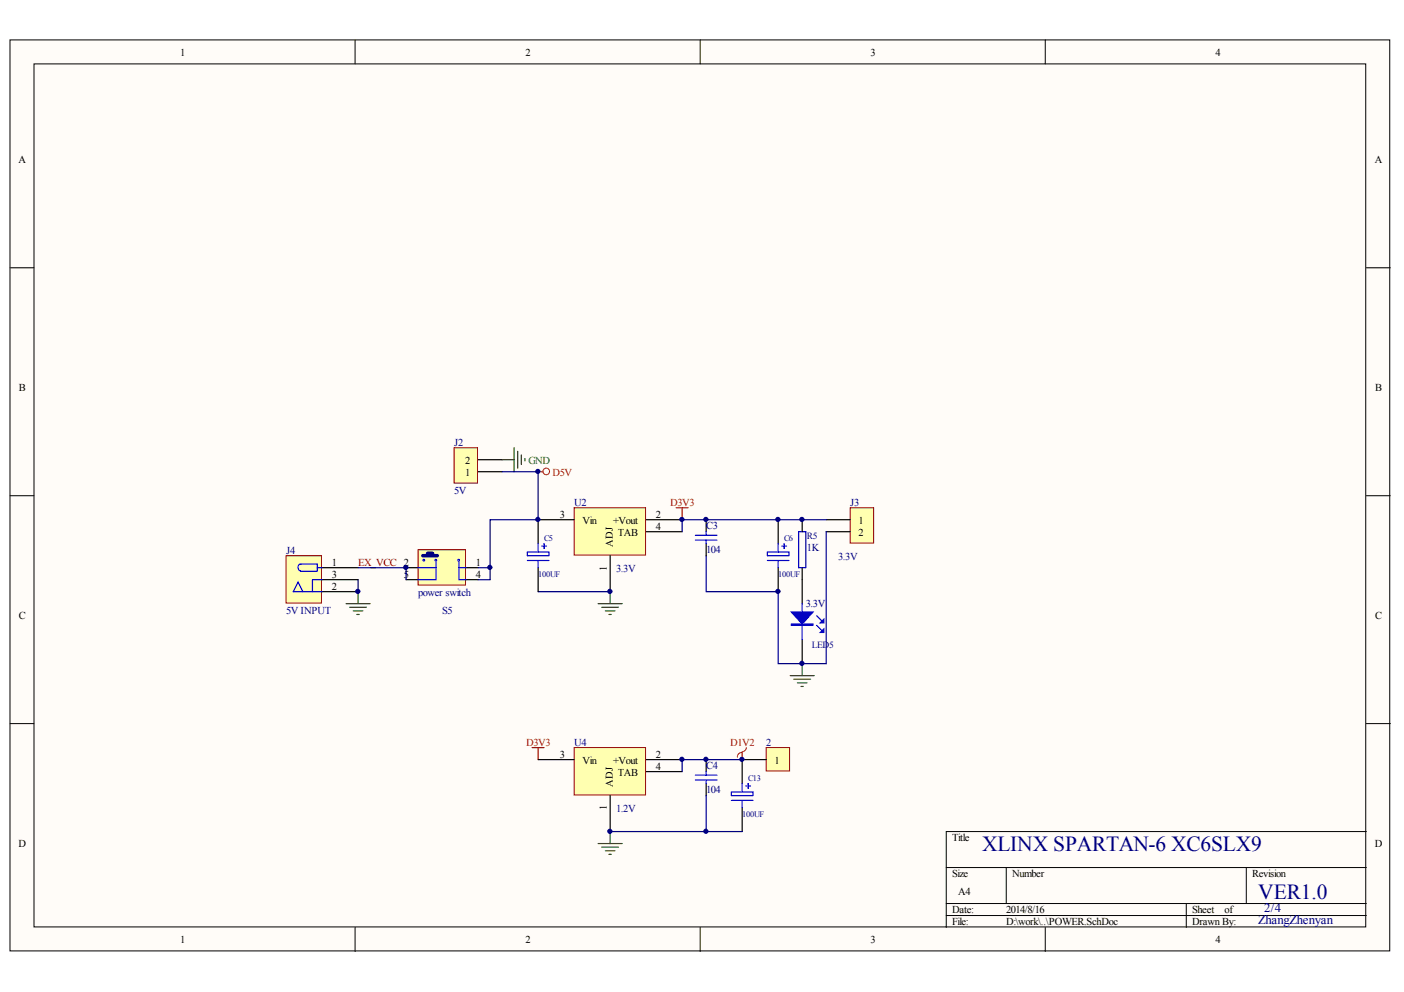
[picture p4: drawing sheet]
<svg xmlns="http://www.w3.org/2000/svg" width="297mm" height="210mm" viewBox="0 0 297 210" stroke-linecap="round" stroke-linejoin="round" font-family="sans-serif">
<defs><g id="words">
<g font-size="4.5" fill="#000080">
<text x="207.8" y="180">XLINX SPARTAN-6 XC6SLX9</text>
<text x="266.2" y="190.2">VER1.0</text>
</g>
<g font-size="2.7" fill="#000080">
<text x="266.2" y="195.6">ZhangZhenyan</text>
<text x="267.5" y="193">2/4</text>
</g>
<g font-size="2.2">
<text x="38.1" y="11.8">1</text>
<text x="111.2" y="11.8">2</text>
<text x="184.2" y="11.8">3</text>
<text x="257.2" y="11.8">4</text>
<text x="3.9" y="34.5">A</text>
<text x="290.8" y="34.5">A</text>
<text x="4" y="82.8">B</text>
<text x="290.9" y="82.8">B</text>
<text x="98.4" y="100.7">1</text>
<text x="98.4" y="98.2">2</text>
<text x="118.4" y="109.6">3</text>
<text x="123.2" y="110.8">Vin</text>
<text x="129.7" y="110.8">+Vout</text>
<text x="130.7" y="113.4">TAB</text>
<text x="138.7" y="109.6">2</text>
<text x="138.7" y="112.1">4</text>
<text x="181.7" y="110.8">1</text>
<text x="181.7" y="113.4">2</text>
<text x="70.2" y="119.7">1</text>
<text x="100.6" y="119.7">1</text>
<text x="129.7" y="115.8" transform="rotate(-90 129.7 115.8)">ADJ</text>
<text x="70.2" y="124.8">2</text>
<text x="70.2" y="122.3">3</text>
<text x="85.4" y="122.3">5</text>
<text x="100.6" y="122.3">4</text>
<text x="128.4" y="120.7" transform="rotate(-90 128.4 120.7)">1</text>
<text x="4" y="131">C</text>
<text x="290.9" y="131">C</text>
<text x="118.4" y="160.3">3</text>
<text x="123.2" y="161.6">Vin</text>
<text x="129.7" y="161.6">+Vout</text>
<text x="138.7" y="160.3">2</text>
<text x="163.9" y="161.6">1</text>
<text x="129.7" y="166.6" transform="rotate(-90 129.7 166.6)">ADJ</text>
<text x="130.7" y="164.1">TAB</text>
<text x="138.7" y="162.9">4</text>
<text x="128.4" y="171.5" transform="rotate(-90 128.4 171.5)">1</text>
<text x="3.9" y="179.2">D</text>
<text x="201.5" y="177.9">Title</text>
<text x="290.8" y="179.2">D</text>
<text x="201.5" y="185.6">Size</text>
<text x="214.2" y="185.6">Number</text>
<text x="264.9" y="185.6">Revision</text>
<text x="202.7" y="189.4">A4</text>
<text x="201.5" y="193.2">Date:</text>
<text x="201.5" y="195.7">File:</text>
<text x="212.9" y="193.2">2014/8/16</text>
<text x="212.9" y="195.7">D:\work\..\POWER.SchDoc</text>
<text x="252.2" y="193.2">Sheet</text>
<text x="252.2" y="195.7">Drawn By:</text>
<text x="259.1" y="193.2">of</text>
<text x="38.1" y="199.6">1</text>
<text x="111.2" y="199.6">2</text>
<text x="184.2" y="199.6">3</text>
<text x="257.2" y="199.6">4</text>
</g>
<g font-size="2.2" fill="#000080">
<text x="96.1" y="94.3">J2</text>
<text x="96.1" y="104.5">5V</text>
<text x="121.5" y="107">U2</text>
<text x="179.9" y="107">J3</text>
<text x="149.4" y="111.9">C3</text>
<text x="60.5" y="117.2">J4</text>
<text x="149.4" y="116.9">104</text>
<text x="170.7" y="116.7">1K</text>
<text x="177.3" y="118.5">3.3V</text>
<text x="130.4" y="121">3.3V</text>
<text x="60.5" y="129.9">5V INPUT</text>
<text x="88.5" y="126.1">power switch</text>
<text x="93.5" y="129.9">S5</text>
<text x="170.5" y="128.4">3.3V</text>
<text x="121.5" y="157.8">U4</text>
<text x="162.1" y="157.8">2</text>
<text x="149.4" y="162.6">C4</text>
<text x="149.4" y="167.7">104</text>
<text x="130.4" y="171.8">1.2V</text>
</g>
<text font-size="2.2" fill="#008000" x="111.8" y="98.2">GND</text>
<g font-size="2.2" fill="#f00">
<text x="116.9" y="100.7">D5V</text>
<text x="141.8" y="107">D3V3</text>
<text x="111.3" y="157.8">D3V3</text>
<text x="154.5" y="157.8">D1V2</text>
</g>
<text font-size="2.2" fill="#800000" x="75.8" y="119.7">EX_VCC 2</text>
<g font-size="2" fill="#000080">
<text x="170.7" y="114.1">R5</text>
<text x="171.7" y="137.2">LED5</text>
</g>
<g font-size="1.8" fill="#000080">
<text x="115.1" y="114.4">C5</text>
<text x="165.9" y="114.4">C6</text>
<text x="113.8" y="122">100UF</text>
<text x="164.6" y="122">100UF</text>
<text x="158.3" y="165.2">C13</text>
<text x="157" y="172.8">100UF</text>
</g>
</g></defs>
<g fill="#fffcf8" stroke="#000" stroke-width=".21">
<path d="M2.1 8.4h291.9v192.8h-291.9z"/>
<path d="M7.2 13.5h281.7v182.6h-281.7z"/>
</g>
<g fill="none" stroke="#000" stroke-width=".21">
<path d="M75.1 8.4v5.1M148.1 8.4v5.1M221.1 8.4v5.1M2.1 56.7h5.1M289.1 56.7h5M2.1 104.9h5.1M289.1 104.9h5M2.1 153.1h5.1M289.1 153.1h5M289.1 176h-88.9v20.3M75.1 196.3v5M148.1 196.3v5"/>
<path d="M200.2 183.6h88.9M200.2 191.2h88.9M200.2 193.7h88.9M212.9 183.6v7.6M221.1 196.3v5M251 191.2v5.1M263.7 183.6v7.6"/>
</g>
<path d="M164.6 110v5M169.7 110v2.5M164.6 120.1v5.1M169.7 120.1v7.6M169.7 135.3v5.1" fill="none" stroke="#000" stroke-width=".25"/>
<path d="M162.4 116.8h4.5v.8h-4.5zM162.4 118.6h4.5M164.6 115v1.8M164.6 118.6v1.5M165.4 115.6h1M165.9 115v1.1M169 112.5h1.5v7.6h-1.5zM169.7 127.7v7.6M172.8 132.3l1 1M172.8 130.3l1 1" fill="none" stroke="#00f" stroke-width=".25"/>
<g fill="#00f" stroke="#00f" stroke-width=".25">
<path d="M167.4 129.5h4.6l-2.3 2.5z"/>
<path d="M173.5 133.8l.8-.7v.7z"/>
<path d="M173.5 131.8l.8-.8v.8z"/>
<path d="M167.4 132h4.6v.3h-4.6z" fill-rule="evenodd"/>
</g>
<g fill="none" stroke="#008000" stroke-width=".25">
<path d="M73.2 127.7h5.1M74 128.5h3.5M74.7 129.3h2.1M75.5 130h.5M75.8 125.2v2.5M126.5 127.7h5.1M127.3 128.5h3.6M128.1 129.3h2M128.8 130h.5M129.1 125.2v2.5M167.2 143h5.1M167.9 143.7h3.6"/>
<path d="M168.7 144.5h2M169.5 145.2h.5M169.7 140.4v2.6"/>
</g>
<path d="M179.9 107.4h4.9v7.5h-4.9z" fill="#ffffb0" stroke="#800000" stroke-width=".21"/>
<path d="M174.8 110h5.1M174.8 112.5h5.1" fill="none" stroke="#000" stroke-width=".25"/>
<path d="M75.8 122.7v2.5" fill="none" stroke="#000080" stroke-width=".25"/>
<path d="M60.5 117.6h7.5v10h-7.5z" fill="#ffffb0" stroke="#800000" stroke-width=".21"/>
<path d="M68.1 120.1h7.7M68.1 125.2h7.7M68.1 122.7h7.7M157 160.7v5.1M157 170.9v5.1" fill="none" stroke="#000" stroke-width=".25"/>
<path d="M63.6 119.4h3.5v1.5h-3.5M63.7 119.4a.68 .68 0 0 0-.6 .6 .68 .68 0 0 0 .5 .7M64.1 125.2l-1-2-1.1 2h6.1M67.1 120.1h1M68.1 122.7h-2v2.5M154.7 167.6h4.6v.7h-4.6zM154.7 169.4h4.6M157 165.8v1.8M157 169.4v1.5M157.8 166.3h1M158.3 165.8v1" fill="none" stroke="#00f" stroke-width=".25"/>
<path d="M126.5 178.5h5.1M127.3 179.3h3.6M129.1 176v2.5M128.1 180h2M128.8 180.8h.5" fill="none" stroke="#008000" stroke-width=".25"/>
<path d="M157 159.2a.95 .95 0 0 0-1 1M157.9 158.2a.95 .95 0 0 1-.9 .9" fill="none" stroke="#f00" stroke-width=".21"/>
<path d="M157 159.2v1.5" fill="none" stroke="#f00" stroke-width=".25"/>
<path d="M129.1 176h27.9" fill="none" stroke="#000080" stroke-width=".25"/>
<path d="M88.5 116.3h10v7.5h-10z" fill="#ffffb0" stroke="#800000" stroke-width=".21"/>
<path d="M85.9 120.1h2.6M98.6 120.1h2.6" fill="none" stroke="#000" stroke-width=".25"/>
<g fill="#c0c0c0" stroke="#00f" stroke-width=".21">
<circle cx="97" cy="118.5" r=".19"/>
<circle cx="89.7" cy="118.5" r=".19"/>
<circle cx="92.2" cy="118.5" r=".19"/>
</g>
<path d="M92.3 118.9v1.2M97.1 118.9v1.2h1.5M88.5 120.1h3.8M92.3 120.1v2.6h-3.8M97.1 120.1v2.6h1.5" fill="none" stroke="#00f" stroke-width=".25"/>
<path d="M89.5 117.6h3M90.5 117.1h1" fill="none" stroke="#000080" stroke-width=".76"/>
<path d="M85.9 122.7h2.6M98.6 122.7h2.6" fill="none" stroke="#000" stroke-width=".25"/>
<path d="M75.8 120.1h10.1v2.6M113.8 125.2h15.3" fill="none" stroke="#000080" stroke-width=".25"/>
<path d="M113.8 99.8h1.1M143.1 107.4h2.5M144.3 107.4v2.6M112.6 158.2h2.5M113.8 158.2v2.5" fill="none" stroke="#f00" stroke-width=".25"/>
<circle cx="115.6" cy="99.8" r=".7" fill="none" stroke="#f00" stroke-width=".21"/>
<path d="M121.5 158.2h15.1v10h-15.1z" fill="#ffffb0" stroke="#800000" stroke-width=".21"/>
<path d="M113.8 160.7h7.7M129.1 168.3v7.7M136.7 160.7h7.6M136.7 163.3h7.6" fill="none" stroke="#000" stroke-width=".25"/>
<path d="M174.8 112.5v27.9h-10.2v-15.2h-15.2v-7.6M157 160.7h-12.7v2.6" fill="none" stroke="#000080" stroke-width=".25"/>
<path d="M162.1 158.2h5v4.9h-5z" fill="#ffffb0" stroke="#800000" stroke-width=".21"/>
<path d="M113.8 110v5M113.8 120.1v5.1M157 160.7h5.1" fill="none" stroke="#000" stroke-width=".25"/>
<path d="M111.6 116.8h4.5v.8h-4.5zM111.6 118.6h4.5M113.8 115v1.8M113.8 118.6v1.5M114.6 115.6h1M115.1 115v1.1" fill="none" stroke="#00f" stroke-width=".25"/>
<path d="M96.1 94.7h4.9v7.5h-4.9z" fill="#ffffb0" stroke="#800000" stroke-width=".21"/>
<path d="M101.2 99.8h5M101.2 97.3h5" fill="none" stroke="#000" stroke-width=".25"/>
<path d="M106.2 97.3h2.6M108.8 94.7v5.1M109.5 95.5v3.6M110.3 96.3v2M111.1 97v.5" fill="none" stroke="#008000" stroke-width=".25"/>
<path d="M121.5 107.4h15.1v10.1h-15.1z" fill="#ffffb0" stroke="#800000" stroke-width=".21"/>
<path d="M113.8 110h7.7M129.1 117.6v7.6M136.7 110h7.6M136.7 112.5h7.6M149.4 110v2.5M149.4 115v2.6M149.4 160.7v2.6M149.4 165.8v2.5" fill="none" stroke="#000" stroke-width=".25"/>
<path d="M106.2 99.8h7.6v10.2h-10.1v12.7h-2.5M174.8 110h-30.5v2.5M101.2 120.1h2.5M149.4 168.3v7.7" fill="none" stroke="#000080" stroke-width=".25"/>
<path d="M147.1 113.3h4.6M147.1 114.3h4.6M149.4 112.5v.8M149.4 114.3v.7M147.1 164h4.6M147.1 165h4.6M149.4 163.3v.7M149.4 165v.8" fill="none" stroke="#00f" stroke-width=".25"/>
<g fill="#000080" stroke="#000080" stroke-width=".21">
<circle cx="75.7" cy="125.1" r=".44"/>
<circle cx="85.9" cy="120.1" r=".44"/>
<circle cx="103.6" cy="120.1" r=".44"/>
<circle cx="113.8" cy="109.9" r=".44"/>
<circle cx="113.8" cy="99.8" r=".44"/>
<circle cx="129" cy="175.9" r=".44"/>
<circle cx="129" cy="125.1" r=".44"/>
<circle cx="144.3" cy="160.7" r=".44"/>
<circle cx="144.3" cy="109.9" r=".44"/>
<circle cx="149.3" cy="175.9" r=".44"/>
<circle cx="149.3" cy="160.7" r=".44"/>
<circle cx="149.3" cy="109.9" r=".44"/>
<circle cx="157" cy="160.7" r=".44"/>
<circle cx="164.6" cy="125.1" r=".44"/>
<circle cx="164.6" cy="109.9" r=".44"/>
<circle cx="169.7" cy="140.4" r=".44"/>
<circle cx="169.7" cy="109.9" r=".44"/>
</g>
<use href="#words"/>
</svg>
